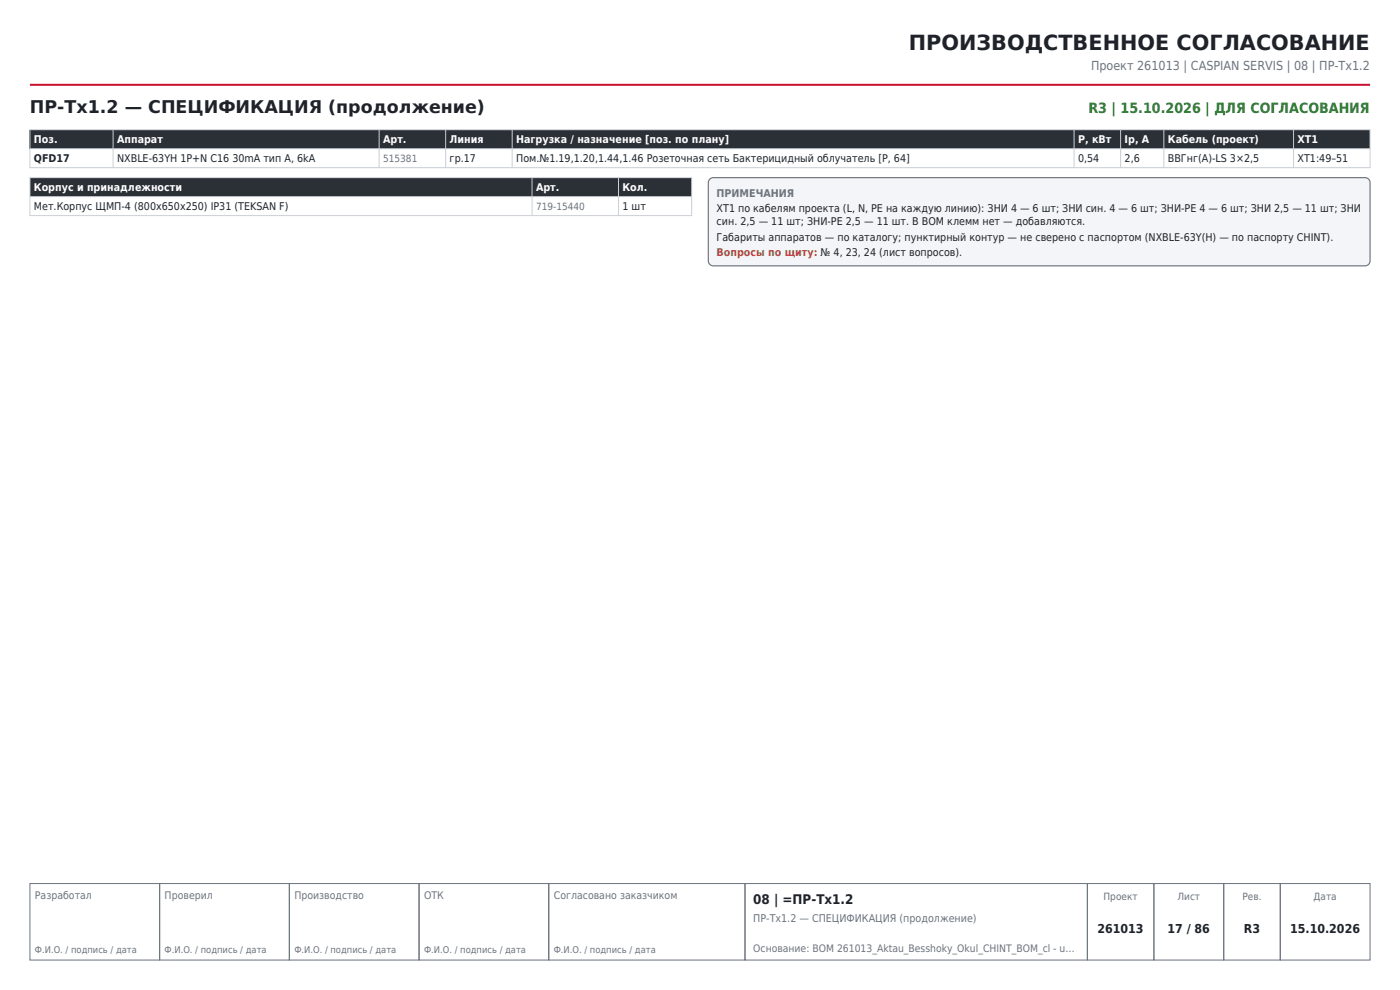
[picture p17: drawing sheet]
<svg xmlns="http://www.w3.org/2000/svg" width="297mm" height="210mm" viewBox="0 0 297 210" stroke-linecap="round" stroke-linejoin="round" font-family="sans-serif">
<defs><g id="words">
<text font-size="4.4" fill="#1f2329" x="192.8" y="10.6">ПРОИЗВОДСТВЕННОЕ СОГЛАСОВАНИЕ</text>
<text font-size="3.7" fill="#1f2329" x="6.3" y="24">ПР-Тх1.2 — СПЕЦИФИКАЦИЯ (продолжение)</text>
<text font-size="3" fill="#2e7d32" x="230.9" y="24">R3 | 15.10.2026 | ДЛЯ СОГЛАСОВАНИЯ</text>
<text font-size="2.8" fill="#1f2329" x="159.8" y="191.7">08 | =ПР-Тх1.2</text>
<text font-size="2.6" fill="#6b7280" x="231.4" y="14.8">Проект 261013 | CASPIAN SERVIS | 08 | ПР-Тх1.2</text>
<g font-size="2.6" fill="#1f2329">
<text x="232.8" y="198">261013</text>
<text x="247.7" y="198">17 / 86</text>
<text x="263.9" y="198">R3</text>
<text x="273.7" y="198">15.10.2026</text>
</g>
<g font-size="2.3" fill="#fff">
<text x="7.2" y="30.4">Поз.</text>
<text x="24.8" y="30.4">Аппарат</text>
<text x="81.3" y="30.4">Арт.</text>
<text x="95.4" y="30.4">Линия</text>
<text x="109.5" y="30.4">Нагрузка / назначение [поз. по плану]</text>
<text x="228.7" y="30.4">P, кВт</text>
<text x="238.6" y="30.4">Iр, А</text>
<text x="247.8" y="30.4">Кабель (проект)</text>
<text x="275.3" y="30.4">XT1</text>
<text x="7.2" y="40.6">Корпус и принадлежности</text>
<text x="113.7" y="40.6">Арт.</text>
<text x="132.1" y="40.6">Кол.</text>
</g>
<g font-size="2.3" fill="#1f2329">
<text x="7.2" y="34.4">QFD17</text>
<text x="24.8" y="34.4">NXBLE-63YH 1P+N C16 30mA тип A, 6kA</text>
<text x="95.4" y="34.4">гр.17</text>
<text x="109.5" y="34.4">Пом.№1.19,1.20,1.44,1.46 Розеточная сеть Бактерицидный облучатель [Р, 64]</text>
<text x="228.7" y="34.4">0,54</text>
<text x="238.6" y="34.4">2,6</text>
<text x="247.8" y="34.4">ВВГнг(А)-LS 3×2,5</text>
<text x="275.3" y="34.4">XT1:49–51</text>
<text x="7.2" y="44.6">Мет.Корпус ЩМП-4 (800x650x250) IP31 (TEKSAN F)</text>
<text x="132.1" y="44.6">1 шт</text>
<text x="152" y="45">XT1 по кабелям проекта (L, N, PE на каждую линию): ЗНИ 4 — 6 шт; ЗНИ син. 4 — 6 шт; ЗНИ-PE 4 — 6 шт; ЗНИ 2,5 — 11 шт; ЗНИ</text>
<text x="152" y="47.7">син. 2,5 — 11 шт; ЗНИ-PE 2,5 — 11 шт. В BOM клемм нет — добавляются.</text>
<text x="152" y="51">Габариты аппаратов — по каталогу; пунктирный контур — не сверено с паспортом (NXBLE-63Y(H) — по паспорту CHINT).</text>
</g>
<g font-size="2.3" fill="#6b7280">
<text x="152" y="41.7">ПРИМЕЧАНИЯ</text>
<text x="159.8" y="195.5">ПР-Тх1.2 — СПЕЦИФИКАЦИЯ (продолжение)</text>
</g>
<text font-size="2.3" fill="#b26b00" x="152" y="54.3">Вопросы по щиту: № 4, 23, 24 (лист вопросов).</text>
<g font-size="2.2" fill="#6b7280">
<text x="7.4" y="190.6">Разработал</text>
<text x="34.9" y="190.6">Проверил</text>
<text x="62.4" y="190.6">Производство</text>
<text x="90" y="190.6">ОТК</text>
<text x="117.5" y="190.6">Согласовано заказчиком</text>
<text x="159.8" y="201.9">Основание: BOM 261013_Aktau_Besshoky_Okul_CHINT_BOM_cl - u…</text>
</g>
<g font-size="2.1" fill="#6b7280">
<text x="81.3" y="34.3">515381</text>
<text x="113.7" y="44.5">719-15440</text>
<text x="234.1" y="190.9">Проект</text>
<text x="249.8" y="190.9">Лист</text>
<text x="263.6" y="190.9">Рев.</text>
<text x="278.7" y="190.9">Дата</text>
</g>
<g font-size="2" fill="#6b7280">
<text x="7.4" y="202.2">Ф.И.О. / подпись / дата</text>
<text x="34.9" y="202.2">Ф.И.О. / подпись / дата</text>
<text x="62.4" y="202.2">Ф.И.О. / подпись / дата</text>
<text x="90" y="202.2">Ф.И.О. / подпись / дата</text>
<text x="117.5" y="202.2">Ф.И.О. / подпись / дата</text>
</g>
</g></defs>
<path d="M6.3 18h284.4" fill="none" stroke="#c8102e" stroke-width=".42"/>
<path d="M6.3 187.4h27.6v16.2h-27.6zM33.9 187.4h27.5v16.2h-27.5zM61.4 187.4h27.5v16.2h-27.5zM88.9 187.4h27.5v16.2h-27.5zM116.4 187.4h41.6v16.2h-41.6zM158 187.4h72.7v16.2h-72.7zM230.7 187.4h14.1v16.2h-14.1zM244.8 187.4h14.8v16.2h-14.8zM259.6 187.4h12v16.2h-12zM271.6 187.4h19.1v16.2h-19.1z" fill="none" stroke="#6b7280" stroke-width=".21"/>
<path d="M6.3 27.5h284.4v4h-284.4z" fill-rule="evenodd" fill="#2b2f36"/>
<path d="M6.3 27.5h284.4v8.1h-284.4zM6.3 31.5h284.4M24 27.5v8.1M80.4 27.5v8.1M94.5 27.5v8.1M108.7 27.5v8.1M227.9 27.5v8.1M237.7 27.5v8.1M246.9 27.5v8.1M274.4 27.5v8.1" fill="none" stroke="#c9ced6" stroke-width=".21"/>
<path d="M6.3 37.7h140.4v4h-140.4z" fill-rule="evenodd" fill="#2b2f36"/>
<path d="M6.3 37.7h140.4v8h-140.4zM112.9 37.7v8M131.2 37.7v8M6.3 41.7h140.4" fill="none" stroke="#c9ced6" stroke-width=".21"/>
<path d="M150.5 38.1l.8-.4h138.3a1.06 1.06 0 0 1 1.1 1v16.6a1.06 1.06 0 0 1-1.1 1.1h-138.3a1.06 1.06 0 0 1-1-1.1v-16.6z" fill-rule="evenodd" fill="#f3f5f8" stroke="#6b7280" stroke-width=".25"/>
<use href="#words"/>
</svg>
